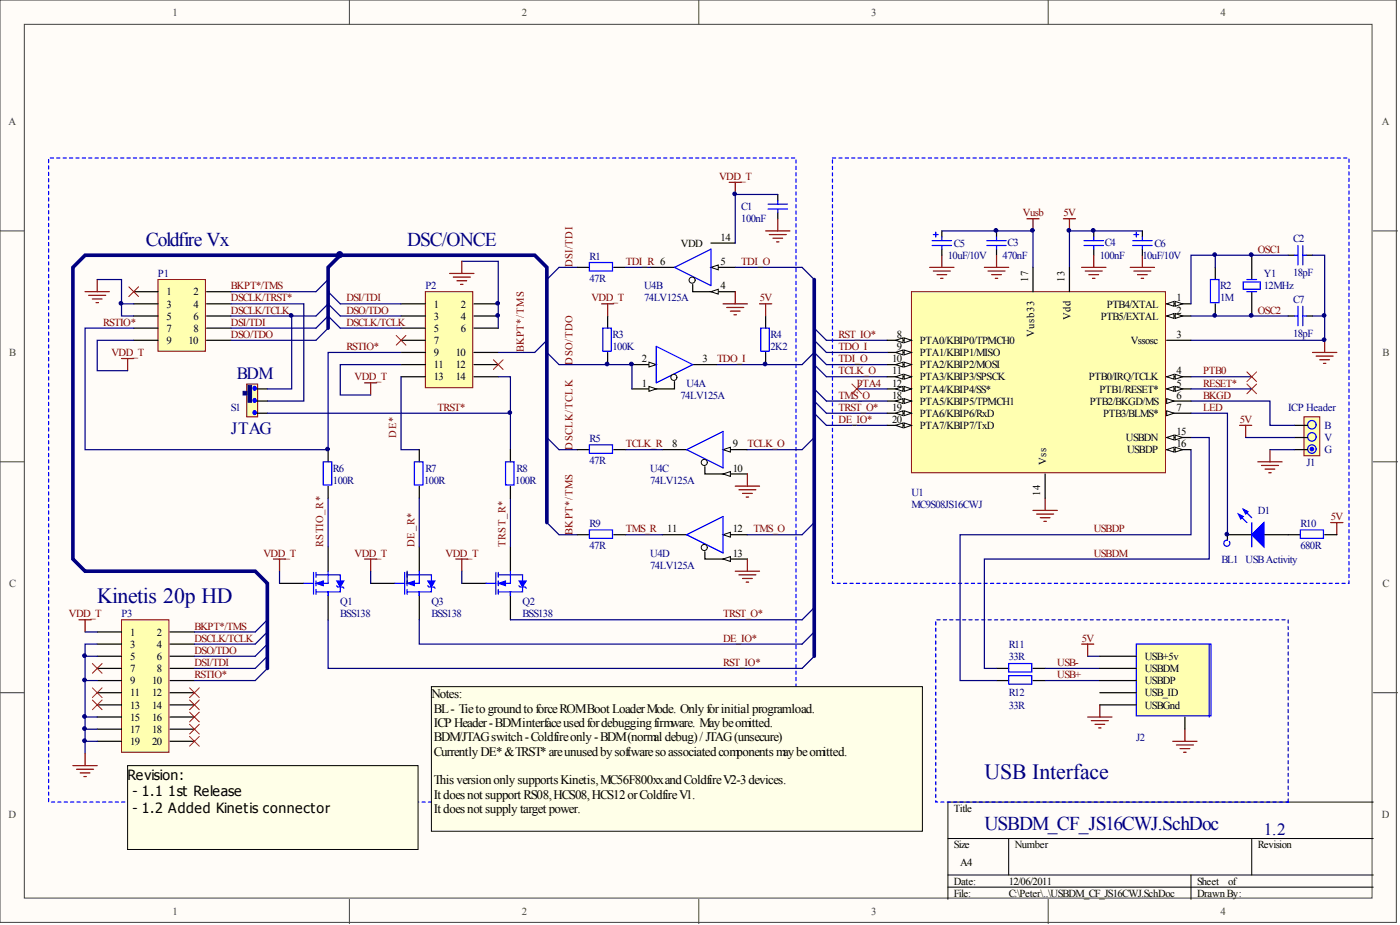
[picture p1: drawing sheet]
<svg xmlns="http://www.w3.org/2000/svg" width="292mm" height="193mm" viewBox="0 0 292 193" stroke-linecap="round" stroke-linejoin="round" font-family="sans-serif">
<defs><g id="words">
<g font-size="4.5" fill="#000080">
<text x="20.3" y="125.8">Kinetis 20p HD</text>
<text x="205.4" y="162.6">USB Interface</text>
</g>
<g font-size="4.1" fill="#000080">
<text x="30.4" y="51.4">Coldfire Vx</text>
<text x="84.9" y="51.4">DSC/ONCE</text>
<text x="205.4" y="173.1">USBDM_CF_JS16CWJ.SchDoc</text>
</g>
<g font-size="3.6" fill="#000080">
<text x="49.4" y="79">BDM</text>
<text x="48.2" y="90.5">JTAG</text>
<text x="263.7" y="174.1">1.2</text>
</g>
<g font-size="2.9">
<text x="26.6" y="162.7">Revision:</text>
<text x="27.6" y="166.2">- 1.1</text>
<text x="35.1" y="166.2">1st Release</text>
<text x="27.6" y="169.7">- 1.2 Added Kinetis connector</text>
</g>
<g font-size="2.7">
<text x="90" y="145.7">Notes:</text>
<text x="90.5" y="148.7">BL- TietogroundtoforceROMBoot LoaderMode. Onlyforinitial programload.</text>
<text x="90.5" y="151.6">ICP Header-BDMinterfaceusedfordebuggingfirmware. Maybeomitted.</text>
<text x="90.5" y="154.6">BDM/JTAGswitch-Coldfireonly-BDM(normal debug)/ JTAG(unsecure)</text>
<text x="90.5" y="157.6">Currently DE*&amp;TRST*areunusedbysoftwaresoassociatedcomponents may</text>
<text x="166.1" y="157.6">beomitted.</text>
<text x="90.5" y="163.6">This versiononlysupportsKinetis,MC56F800xxandColdfireV2-3devices.</text>
<text x="90.5" y="166.6">It doesnot support RS08,HCS08,HCS12orColdfireV1.</text>
<text x="90.5" y="169.6">It doesnot supplytarget power.</text>
</g>
<g font-size="2.2" fill="#404040">
<text x="36" y="3.3">1</text>
<text x="108.9" y="3.3">2</text>
<text x="181.8" y="3.3">3</text>
<text x="254.7" y="3.3">4</text>
<text x="1.8" y="26.1">A</text>
<text x="288.3" y="26.1">A</text>
<text x="1.9" y="74.2">B</text>
<text x="288.4" y="74.2">B</text>
<text x="1.9" y="122.4">C</text>
<text x="288.4" y="122.4">C</text>
<text x="1.8" y="170.6">D</text>
<text x="288.3" y="170.6">D</text>
<text x="36" y="190.9">1</text>
<text x="108.9" y="190.9">2</text>
<text x="181.8" y="190.9">3</text>
<text x="254.7" y="190.9">4</text>
</g>
<g font-size="2.2" fill="#800000">
<text x="150" y="37.5">VDD_T</text>
<text x="213.4" y="45.1">Vusb</text>
<text x="221.9" y="45.1">5V</text>
<text x="262.4" y="52.7">OSC1</text>
<text x="119.4" y="55.8" transform="rotate(-90 119.4 55.8)">DSI/TDI</text>
<text x="130.6" y="55.3">TDI_R 6</text>
<text x="154.7" y="55.3">TDI_O</text>
<text x="48.2" y="60.4">BKPT*/TMS</text>
<text x="48.2" y="65.4">DSCLK/TCLK</text>
<text x="48.2" y="62.9">DSCLK/TRST*</text>
<text x="72.3" y="62.9">DSI/TDI</text>
<text x="72.3" y="65.4">DSO/TDO</text>
<text x="123.4" y="62.9">VDD_T</text>
<text x="158.5" y="62.9">5V</text>
<text x="262.4" y="65.4">OSC2</text>
<text x="21.6" y="68">RSTIO*</text>
<text x="48.2" y="70.5">DSO/TDO</text>
<text x="48.2" y="68">DSI/TDI</text>
<text x="72.3" y="68">DSCLK/TCLK</text>
<text x="175" y="70.5">RST_IO*</text>
<text x="23.3" y="74.3">VDD_T</text>
<text x="72.3" y="73">RSTIO*</text>
<text x="109.3" y="73.5" transform="rotate(-90 109.3 73.5)">BKPT*/TMS</text>
<text x="119.4" y="76.1" transform="rotate(-90 119.4 76.1)">DSO/TDO</text>
<text x="149.6" y="75.6">TDO_I</text>
<text x="175" y="75.6">TDI_O</text>
<text x="175" y="73">TDO_I</text>
<text x="74" y="79.4">VDD_T</text>
<text x="175" y="78.1">TCLK_O</text>
<text x="175" y="83.2">TMS_O</text>
<text x="178.8" y="80.6">PTA4</text>
<text x="251" y="83.2">BKGD</text>
<text x="251" y="80.6">RESET*</text>
<text x="251" y="78.1">PTB0</text>
<text x="91.3" y="85.7">TRST*</text>
<text x="175" y="85.7">TRST_O*</text>
<text x="175" y="88.2">DE_IO*</text>
<text x="251" y="85.7">LED</text>
<text x="258.7" y="88.2">5V</text>
<text x="82.6" y="91.3" transform="rotate(-90 82.6 91.3)">DE*</text>
<text x="119.4" y="93.8" transform="rotate(-90 119.4 93.8)">DSCLK/TCLK</text>
<text x="130.6" y="93.3">TCLK_R</text>
<text x="155.9" y="93.3">TCLK_O</text>
<text x="119.4" y="111.6" transform="rotate(-90 119.4 111.6)">BKPT*/TMS</text>
<text x="130.6" y="111.1">TMS_R</text>
<text x="157.2" y="111.1">TMS_O</text>
<text x="228.2" y="111.1">USBDP</text>
<text x="277.7" y="108.5">5V</text>
<text x="54.9" y="116.1">VDD_T</text>
<text x="67.4" y="114.1" transform="rotate(-90 67.4 114.1)">RSTIO_R*</text>
<text x="74" y="116.1">VDD_T</text>
<text x="86.5" y="114.1" transform="rotate(-90 86.5 114.1)">DE_R*</text>
<text x="93" y="116.1">VDD_T</text>
<text x="105.5" y="114.1" transform="rotate(-90 105.5 114.1)">TRST_R*</text>
<text x="228.2" y="116.1">USBDM</text>
<text x="14.4" y="128.8">VDD_T</text>
<text x="40.6" y="131.3">BKPT*/TMS</text>
<text x="150.9" y="128.8">TRST_O*</text>
<text x="40.6" y="136.4">DSO/TDO</text>
<text x="40.6" y="133.9">DSCLK/TCLK</text>
<text x="150.9" y="133.9">DE_IO*</text>
<text x="225.7" y="133.9">5V</text>
<text x="40.6" y="138.9">DSI/TDI</text>
<text x="40.6" y="141.5">RSTIO*</text>
<text x="150.9" y="138.9">RST_IO*</text>
<text x="220.6" y="141.5">USB+</text>
<text x="220.6" y="138.9">USB-</text>
</g>
<g font-size="2.2" fill="#000080">
<text x="154.7" y="46.4">100nF</text>
<text x="154.7" y="43.9">C1</text>
<text x="199" y="51.5">C5</text>
<text x="210.2" y="51.2">C3</text>
<text x="230.5" y="51.2">C4</text>
<text x="240.9" y="51.5">C6</text>
<text x="269.8" y="50.5">C2</text>
<text x="33" y="57.8">P1</text>
<text x="123" y="58.8">47R</text>
<text x="123" y="54.3">R1</text>
<text x="197.8" y="54">10uF/10V</text>
<text x="209.2" y="54">470nF</text>
<text x="229.5" y="54">100nF</text>
<text x="238.3" y="54">10uF/10V</text>
<text x="263.7" y="57.8">Y1</text>
<text x="269.8" y="57.6">18pF</text>
<text x="88.7" y="60.4">P2</text>
<text x="134.4" y="60.4">U4B</text>
<text x="134.4" y="62.9">74LV125A</text>
<text x="254.6" y="62.9">1M</text>
<text x="254.6" y="60.4">R2</text>
<text x="263.7" y="60.4">12MHz</text>
<text x="269.8" y="63.1">C7</text>
<text x="127.8" y="70.5">R3</text>
<text x="160.8" y="70.5">R4</text>
<text x="269.8" y="70.2">18pF</text>
<text x="127.8" y="73">100K</text>
<text x="160.8" y="73">2K2</text>
<text x="142" y="83.2">74LV125A</text>
<text x="143.3" y="80.6">U4A</text>
<text x="48.2" y="85.7">S1</text>
<text x="268.8" y="85.7">ICP Header</text>
<text x="276.4" y="89.5">B</text>
<text x="123" y="92.3">R5</text>
<text x="276.4" y="92">V</text>
<text x="276.4" y="94.6">G</text>
<text x="69.5" y="100.9">100R</text>
<text x="69.5" y="98.4">R6</text>
<text x="88.5" y="100.9">100R</text>
<text x="88.7" y="98.4">R7</text>
<text x="107.5" y="100.9">100R</text>
<text x="107.8" y="98.4">R8</text>
<text x="123" y="96.9">47R</text>
<text x="135.7" y="98.4">U4C</text>
<text x="135.7" y="100.9">74LV125A</text>
<text x="272.6" y="97.1">J1</text>
<text x="190.2" y="103.5">U1</text>
<text x="190.2" y="106">MC9S08JS16CWJ</text>
<text x="262.4" y="107.3">D1</text>
<text x="123" y="110">R9</text>
<text x="271.3" y="110">R10</text>
<text x="123" y="114.6">47R</text>
<text x="135.7" y="116.1">U4D</text>
<text x="135.7" y="118.7">74LV125A</text>
<text x="254.8" y="117.4">BL1 USBActivity</text>
<text x="271.3" y="114.6">680R</text>
<text x="25.4" y="128.8">P3</text>
<text x="71" y="126.3">Q1</text>
<text x="71" y="128.8">BSS138</text>
<text x="90" y="126.3">Q3</text>
<text x="90" y="128.8">BSS138</text>
<text x="109" y="126.3">Q2</text>
<text x="109" y="128.8">BSS138</text>
<text x="210.5" y="137.7">33R</text>
<text x="210.5" y="135.1">R11</text>
<text x="210.5" y="147.8">33R</text>
<text x="210.5" y="145.3">R12</text>
<text x="237.1" y="154.7">J2</text>
</g>
<g font-size="2.2">
<text x="142.1" y="51.5">VDD</text>
<text x="150.4" y="50.2">14</text>
<text x="150.4" y="55.3">5</text>
<text x="214.5" y="58.8" transform="rotate(-90 214.5 58.8)">17</text>
<text x="222.1" y="58.8" transform="rotate(-90 222.1 58.8)">13</text>
<text x="34.7" y="61.6">1</text>
<text x="34.7" y="64.2">3</text>
<text x="40.3" y="61.6">2</text>
<text x="40.3" y="64.2">4</text>
<text x="90.5" y="64.2">1</text>
<text x="96.1" y="64.2">2</text>
<text x="150.4" y="60.4">4</text>
<text x="230.9" y="64.2">PTB4/XTAL</text>
<text x="245.4" y="62.9">1</text>
<text x="245.4" y="65.4">2</text>
<text x="34.7" y="66.7">5</text>
<text x="34.7" y="69.2">7</text>
<text x="34.7" y="71.8">9</text>
<text x="39.3" y="71.8">10</text>
<text x="40.3" y="66.7">6</text>
<text x="40.3" y="69.2">8</text>
<text x="90.5" y="66.7">3</text>
<text x="90.5" y="69.2">5</text>
<text x="90.5" y="71.8">7</text>
<text x="96.1" y="66.7">4</text>
<text x="96.1" y="69.2">6</text>
<text x="187.2" y="70.5">8</text>
<text x="191.9" y="71.8">PTA0/KBIP0/TPMCH0</text>
<text x="215.8" y="70.4" transform="rotate(-90 215.8 70.4)">Vusb33</text>
<text x="223.4" y="66.9" transform="rotate(-90 223.4 66.9)">Vdd</text>
<text x="229.6" y="66.7">PTB5/EXTAL</text>
<text x="235.9" y="71.8">Vssosc</text>
<text x="245.4" y="70.5">3</text>
<text x="90.5" y="74.3">9</text>
<text x="90.5" y="76.8">11</text>
<text x="95.1" y="74.3">10</text>
<text x="95.1" y="76.8">12</text>
<text x="133.9" y="75.6">2</text>
<text x="146.6" y="75.6">3</text>
<text x="186.1" y="75.6">10</text>
<text x="187.2" y="73">9</text>
<text x="191.9" y="74.3">PTA1/KBIP1/MISO</text>
<text x="191.9" y="76.8">PTA2/KBIP2/MOSI</text>
<text x="90.5" y="79.4">13</text>
<text x="95.1" y="79.4">14</text>
<text x="133.9" y="80.6">1</text>
<text x="186.1" y="78.1">11</text>
<text x="186.1" y="80.6">12</text>
<text x="186.1" y="83.2">18</text>
<text x="191.9" y="79.4">PTA3/KBIP3/SPSCK</text>
<text x="191.9" y="81.9">PTA4/KBIP4/SS*</text>
<text x="227.2" y="79.4">PTB0/IRQ/TCLK</text>
<text x="229.4" y="81.9">PTB1/RESET*</text>
<text x="245.4" y="78.1">4</text>
<text x="245.4" y="80.6">5</text>
<text x="245.4" y="83.2">6</text>
<text x="186.1" y="85.7">19</text>
<text x="186.1" y="88.2">20</text>
<text x="191.9" y="84.4">PTA5/KBIP5/TPMCH1</text>
<text x="191.9" y="87">PTA6/KBIP6/RxD</text>
<text x="191.9" y="89.5">PTA7/KBIP7/TxD</text>
<text x="227.4" y="84.4">PTB2/BKGD/MS</text>
<text x="230.2" y="87">PTB3/BLMS*</text>
<text x="245.4" y="85.7">7</text>
<text x="140.2" y="93.3">8</text>
<text x="152.9" y="93.3">9</text>
<text x="234.9" y="92">USBDN</text>
<text x="235.2" y="94.6">USBDP</text>
<text x="245.4" y="90.8">15</text>
<text x="245.4" y="93.3">16</text>
<text x="152.9" y="98.4">10</text>
<text x="218.3" y="97.1" transform="rotate(-90 218.3 97.1)">Vss</text>
<text x="217" y="103.4" transform="rotate(-90 217 103.4)">14</text>
<text x="139.2" y="111.1">11</text>
<text x="152.9" y="111.1">12</text>
<text x="152.9" y="116.1">13</text>
<text x="27.1" y="132.6">1</text>
<text x="27.1" y="135.1">3</text>
<text x="27.1" y="137.7">5</text>
<text x="32.7" y="132.6">2</text>
<text x="32.7" y="135.1">4</text>
<text x="32.7" y="137.7">6</text>
<text x="238.9" y="137.7">USB+5v</text>
<text x="27.1" y="140.2">7</text>
<text x="27.1" y="142.7">9</text>
<text x="31.7" y="142.7">10</text>
<text x="32.7" y="140.2">8</text>
<text x="238.9" y="142.7">USBDP</text>
<text x="238.9" y="140.2">USBDM</text>
<text x="27.1" y="145.3">11</text>
<text x="27.1" y="147.8">13</text>
<text x="31.7" y="145.3">12</text>
<text x="31.7" y="147.8">14</text>
<text x="238.9" y="147.8">USBGnd</text>
<text x="238.9" y="145.3">USB_ID</text>
<text x="27.1" y="150.4">15</text>
<text x="27.1" y="152.9">17</text>
<text x="27.1" y="155.4">19</text>
<text x="31.7" y="150.4">16</text>
<text x="31.7" y="152.9">18</text>
<text x="31.7" y="155.4">20</text>
<text x="199" y="169.3">Title</text>
<text x="199" y="176.9">Size</text>
<text x="211.7" y="176.9">Number</text>
<text x="262.4" y="176.9">Revision</text>
<text x="199" y="184.5">Date:</text>
<text x="200.3" y="180.7">A4</text>
<text x="210.5" y="184.5">12/06/2011</text>
<text x="249.8" y="184.5">Sheet</text>
<text x="256.2" y="184.5">of</text>
<text x="199" y="187.1">File:</text>
<text x="210.5" y="187.1">C:\Peter\..\USBDM_CF_JS16CWJ.SchDoc</text>
<text x="249.8" y="187.1">Drawn By:</text>
</g>
</g></defs>
<g fill="#fffcf8" stroke="#404040" stroke-width=".21">
<path d="M0 0h291.3v192.4h-291.3z"/>
<path d="M5.1 5.1h281.2v182.3h-281.2z"/>
</g>
<path d="M72.9 0v5.1M145.8 0v5.1M218.7 0v5.1M0 48.2h5.1M286.5 48.2h5.1M0 96.3h5.1M286.5 96.3h5.1M0 144.5h5.1M286.5 144.5h5.1M72.9 187.6v5.1M145.8 187.6v5.1M218.7 187.6v5.1" fill="none" stroke="#404040" stroke-width=".21"/>
<path d="M197.8 174.9h88.7M210.5 174.9v7.6M261.2 174.9v7.6M286.5 167.3h-88.7v20.3M197.8 182.5h88.7M197.8 185.1h88.7M248.5 182.5v5.1" fill="none" stroke="#000" stroke-width=".21"/>
<g fill="none" stroke="#000" stroke-width=".25">
<path d="M196.5 48.2v1.2M196.5 52v1.2M207.9 48.2v1.2M207.9 52v1.2M228.2 48.2v1.2M228.2 52v1.2M238.3 48.2v1.2M238.3 52v1.2M253.6 55.8v2.5M268.8 53.2h1.2M272.6 53.2h1.2M253.6 63.4v2.5"/>
<path d="M268.8 65.9h1.2M272.6 65.9h1.2M268.8 111.6h2.5M276.4 111.6h2.5M207.9 139.4h2.6M215.5 139.4h2.6M207.9 142h2.6M215.5 142h2.6"/>
</g>
<g fill="none" stroke="#00f" stroke-width=".25">
<path d="M194.5 50.2h4M194.5 51.2h4M194.7 48.9h1M195.2 48.4v1M196.5 49.4v.8M196.5 51.2v.8M205.9 50.2h4M205.9 51.2h4M207.9 49.4v.8M207.9 51.2v.8M226.2 50.2h4M226.2 51.2h4"/>
<path d="M228.2 49.4v.8M228.2 51.2v.8M236.3 50.2h4.1M236.3 51.2h4.1M236.6 48.9h1M237.1 48.4v1M238.3 49.4v.8M238.3 51.2v.8M252.5 58.3h1.8v4.8h-1.8zM270 53.2h.8M270.8 51.2v4.1M271.8 51.2v4.1"/>
<path d="M271.8 53.2h.8M270 65.9h.8M270.8 63.9v4M271.8 63.9v4M271.8 65.9h.8M271.3 110.5h4.8v1.8h-4.8zM210.5 138.4h4.8v1.8h-4.8zM210.5 141h4.8v1.7h-4.8z"/>
</g>
<g fill="none" stroke="#800000" stroke-width=".25">
<path d="M194 55.8h5M194.7 56.5h3.6M195.5 57.3h2M196.3 58.1h.5M196.5 53.2v2.6M205.4 55.8h5.1M206.1 56.5h3.6M206.9 57.3h2M207.7 58.1h.5M207.9 53.2v2.6M214.3 45.6h2.5M215.5 45.6v2.6"/>
<path d="M221.9 45.6h2.5M223.1 45.6v2.6M225.7 55.8h5M226.4 56.5h3.6M227.2 57.3h2M228 58.1h.5M228.2 53.2v2.6M235.8 55.8h5.1M236.6 56.5h3.5M237.3 57.3h2.1M238.1 58.1h.5M238.3 53.2v2.6"/>
<path d="M273.8 73.5h5.1M274.6 74.3h3.6M275.4 75h2M276.1 75.8h.5M276.4 71v2.5M262.4 96.3h5.1M263.2 97.1h3.5M264 97.9h2M264.7 98.6h.5M265 93.8v2.5M215.5 106.5h5.1M216.3 107.2h3.5"/>
<path d="M217 108h2.1M217.8 108.8h.5M218.1 103.9v2.6M277.6 109h2.6M278.9 109v2.6M225.7 134.4h2.5M226.9 134.4v2.5M226.9 149.6h5.1M227.7 150.3h3.5M228.5 151.1h2M229.2 151.9h.5M229.5 147v2.6"/>
</g>
<path d="M253.6 53.2v2.6M172.4 78.6h12.7M172.4 71h12.7M172.4 88.7h12.7M218.1 139.4h11.4M226.9 136.9h2.6" fill="none" stroke="#000080" stroke-width=".25"/>
<path d="M173.7 33h107.8v88.7h-107.8v-88.7M166.1 167.3v-134.3h-156v134.3h156M268.8 167.3v-38h-73.6v38h73.6" fill="none" stroke="#00f" stroke-width=".25" stroke-dasharray=".7 .7"/>
<path d="M26.6 159.7h60.6v17.5h-60.6z" fill="#ffffe8" stroke="#000" stroke-width=".21"/>
<path d="M196.5 48.2h19v7.6M238.3 48.2h-15.2v7.6M273.8 53.2h2.6v17.8h-27.9M169.9 73.5l2.5 2.6h12.7M169.9 76.1l2.5 2.5M273.8 65.9h2.6M169.9 86.2l2.5 2.5M172.4 86.2h12.7M248.5 86.2h7.6v25.4M248.5 93.8v17.8h-48.2v30.4h7.6M248.5 91.3h3.8v25.3h-46.9v22.8h2.5M218.1 142h11.4" fill="none" stroke="#000080" stroke-width=".25"/>
<path d="M244.7 154.7h5.1M245.4 155.4h3.6M246.2 156.2h2M247 156.9h.5M247.2 152.1v2.6" fill="none" stroke="#800000" stroke-width=".25"/>
<path d="M261.2 53.2v5.1M261.2 60.9v5M256.1 111.6v1.1" fill="none" stroke="#000" stroke-width=".25"/>
<path d="M259.4 58.8h3.5v1.5h-3.5zM260.2 58.3h2M260.2 60.9h2M256.1 112.7a.63 .63 0 0 0-.8 .7 .63 .63 0 0 0 .9 .5 .63 .63 0 0 0 .3-1" fill="none" stroke="#00f" stroke-width=".25"/>
<path d="M90 143.2h102.5v30.2h-102.5z" fill="#ffffe8" stroke="#000" stroke-width=".21"/>
<path d="M258.6 88.7h2.6M259.9 88.7v2.6" fill="none" stroke="#800000" stroke-width=".25"/>
<path d="M272.1 87h3.3v8.1h-3.3z" fill="#ffffb0" stroke="#800000" stroke-width=".21"/>
<g fill="none" stroke="#00f" stroke-width=".25">
<circle cx="273.7" cy="88.6" r=".89"/>
<circle cx="273.7" cy="91.1" r=".89"/>
<circle cx="273.7" cy="93.7" r=".89"/>
</g>
<path d="M270 91.3h2.8M270 93.8h2.8M270 88.7h2.8" fill="none" stroke="#000" stroke-width=".25"/>
<circle cx="273.7" cy="93.7" r=".38" fill="#00f" stroke="#00f" stroke-width=".21"/>
<path d="M248.5 83.7h16.5v5h5M259.9 91.3h10.1M265 93.8h5" fill="none" stroke="#000080" stroke-width=".25"/>
<path d="M190.2 60.9h53v37.7h-53z" fill="#ffffb0" stroke="#800000" stroke-width=".21"/>
<path d="M243.4 63.4h5.1" fill="none" stroke="#000" stroke-width=".25"/>
<g fill="#fffcf8" stroke="#000" stroke-width=".21">
<path d="M243.4 63.4l1.5-.5v1z"/>
<path d="M245.2 62.9l1.5 .5-1.5 .5z"/>
</g>
<path d="M243.4 65.9h5.1" fill="none" stroke="#000" stroke-width=".25"/>
<g fill="#fffcf8" stroke="#000" stroke-width=".21">
<path d="M243.4 65.9l1.5-.5v1z"/>
<path d="M245.2 65.4l1.5 .5-1.5 .5z"/>
</g>
<path d="M243.4 71h5.1M243.4 78.6h5.1" fill="none" stroke="#000" stroke-width=".25"/>
<g fill="#fffcf8" stroke="#000" stroke-width=".21">
<path d="M243.4 78.6l1.5-.5v1z"/>
<path d="M245.2 78.1l1.5 .5-1.5 .5z"/>
</g>
<path d="M243.4 81.1h5.1" fill="none" stroke="#000" stroke-width=".25"/>
<g fill="#fffcf8" stroke="#000" stroke-width=".21">
<path d="M243.4 81.1l1.5-.5v1z"/>
<path d="M245.2 80.6l1.5 .5-1.5 .5z"/>
</g>
<path d="M243.4 83.7h5.1" fill="none" stroke="#000" stroke-width=".25"/>
<path d="M243.4 83.2l1.5 .5-1.5 .5z" fill="#fffcf8" stroke="#000" stroke-width=".21"/>
<path d="M243.4 86.2h5.1" fill="none" stroke="#000" stroke-width=".25"/>
<path d="M243.4 85.7l1.5 .5-1.5 .5z" fill="#fffcf8" stroke="#000" stroke-width=".21"/>
<path d="M185.1 71h5.1" fill="none" stroke="#000" stroke-width=".25"/>
<g fill="#fffcf8" stroke="#000" stroke-width=".21">
<path d="M188.6 70.5l1.6 .5-1.6 .5z"/>
<path d="M186.9 71l1.5-.5v1z"/>
</g>
<path d="M185.1 73.5h5.1" fill="none" stroke="#000" stroke-width=".25"/>
<g fill="#fffcf8" stroke="#000" stroke-width=".21">
<path d="M188.6 73l1.6 .5-1.6 .5z"/>
<path d="M186.9 73.5l1.5-.5v1z"/>
</g>
<path d="M185.1 76.1h5.1" fill="none" stroke="#000" stroke-width=".25"/>
<g fill="#fffcf8" stroke="#000" stroke-width=".21">
<path d="M188.6 75.6l1.6 .5-1.6 .5z"/>
<path d="M186.9 76.1l1.5-.5v1z"/>
</g>
<path d="M185.1 78.6h5.1" fill="none" stroke="#000" stroke-width=".25"/>
<g fill="#fffcf8" stroke="#000" stroke-width=".21">
<path d="M188.6 78.1l1.6 .5-1.6 .5z"/>
<path d="M186.9 78.6l1.5-.5v1z"/>
</g>
<path d="M185.1 81.1h5.1" fill="none" stroke="#000" stroke-width=".25"/>
<g fill="#fffcf8" stroke="#000" stroke-width=".21">
<path d="M188.6 80.6l1.6 .5-1.6 .5z"/>
<path d="M186.9 81.1l1.5-.5v1z"/>
</g>
<path d="M223.1 55.8v5.1M218.1 98.9v5M243.4 91.3h5.1" fill="none" stroke="#000" stroke-width=".25"/>
<g fill="#fffcf8" stroke="#000" stroke-width=".21">
<path d="M243.4 91.3l1.5-.5v1z"/>
<path d="M245.2 90.8l1.5 .5-1.5 .5z"/>
</g>
<path d="M243.4 93.8h5.1" fill="none" stroke="#000" stroke-width=".25"/>
<g fill="#fffcf8" stroke="#000" stroke-width=".21">
<path d="M243.4 93.8l1.5-.5v1z"/>
<path d="M245.2 93.3l1.5 .5-1.5 .5z"/>
</g>
<path d="M215.5 55.8v5.1M185.1 83.7h5.1" fill="none" stroke="#000" stroke-width=".25"/>
<g fill="#fffcf8" stroke="#000" stroke-width=".21">
<path d="M188.6 83.2l1.6 .5-1.6 .5z"/>
<path d="M186.9 83.7l1.5-.5v1z"/>
</g>
<path d="M185.1 86.2h5.1" fill="none" stroke="#000" stroke-width=".25"/>
<g fill="#fffcf8" stroke="#000" stroke-width=".21">
<path d="M188.6 85.7l1.6 .5-1.6 .5z"/>
<path d="M186.9 86.2l1.5-.5v1z"/>
</g>
<path d="M185.1 88.7h5.1" fill="none" stroke="#000" stroke-width=".25"/>
<g fill="#fffcf8" stroke="#000" stroke-width=".21">
<path d="M188.6 88.2l1.6 .5-1.6 .5z"/>
<path d="M186.9 88.7l1.5-.5v1z"/>
</g>
<path d="M126.8 65.9v2.6M126.8 73.5v2.6M256.1 111.6h5.1M263.7 111.6h5.1" fill="none" stroke="#000" stroke-width=".25"/>
<g fill="#00f" stroke="#00f" stroke-width=".25">
<path d="M261.2 111.6l2.5-2.6v5.1z"/>
<path d="M258.4 107.2l1 .6-.5 .5z"/>
<path d="M259.4 106.2l1 .5-.5 .5z"/>
</g>
<path d="M125.8 68.5h1.7v4.8h-1.7zM258.4 107.2l1.8 1.8M259.4 106.2l1.8 1.8M261.2 109v5.1" fill="none" stroke="#00f" stroke-width=".25"/>
<path d="M88.7 60.9h9.9v20h-9.9z" fill="#ffffb0" stroke="#800000" stroke-width=".21"/>
<g fill="none" stroke="#000" stroke-width=".25">
<path d="M83.7 63.4h5M83.7 65.9h5M83.7 68.5h5M83.7 71h5M83.7 73.5h5M83.7 76.1h5M83.7 78.6h5M98.9 63.4h5.1M98.9 65.9h5.1M98.9 68.5h5.1M98.9 73.5h5.1M98.9 76.1h5.1"/>
<path d="M98.9 78.6h5.1M131.9 76.1h5"/>
</g>
<path d="M68.5 60.9l2.5 2.5h12.7M68.5 63.4l2.5 2.5h12.7M68.5 65.9l2.5 2.6h12.7M83.7 78.6v15.2h3.8M114.1 71l-2.5 2.5h-7.6" fill="none" stroke="#000080" stroke-width=".25"/>
<path d="M135.4 75.6l1.5 .5-1.5 .5z" fill="#fffcf8" stroke="#000" stroke-width=".21"/>
<path d="M131.9 81.1h5" fill="none" stroke="#000" stroke-width=".25"/>
<path d="M135.4 80.6l1.5 .5-1.5 .5z" fill="#fffcf8" stroke="#000" stroke-width=".21"/>
<path d="M140.7 79.6v1.5h-3.8M144.5 76.1h5.1" fill="none" stroke="#000" stroke-width=".25"/>
<path d="M136.9 72.3l7.6 3.8-7.6 3.8z" fill="none" stroke="#00f" stroke-width=".25"/>
<circle cx="140.6" cy="78.7" r=".63" fill="#fffcf8" stroke="#000" stroke-width=".21"/>
<path d="M148.3 50.7h5.1M148.3 55.8h5.1" fill="none" stroke="#000" stroke-width=".25"/>
<path d="M148.3 55.8l1.6-.5v1z" fill="#fffcf8" stroke="#000" stroke-width=".21"/>
<path d="M148.3 60.9h5.1" fill="none" stroke="#000" stroke-width=".25"/>
<path d="M148.3 60.9l1.6-.6v1.1z" fill="#fffcf8" stroke="#000" stroke-width=".21"/>
<path d="M135.7 55.8h5M144.5 59.3v1.6h3.8" fill="none" stroke="#000" stroke-width=".25"/>
<path d="M140.7 55.8l7.6-3.8v7.6z" fill="none" stroke="#00f" stroke-width=".25"/>
<circle cx="144.4" cy="58.4" r=".63" fill="#fffcf8" stroke="#000" stroke-width=".21"/>
<path d="M150.9 93.8h5" fill="none" stroke="#000" stroke-width=".25"/>
<path d="M150.9 93.8l1.5-.5v1z" fill="#fffcf8" stroke="#000" stroke-width=".21"/>
<path d="M150.9 98.9h5" fill="none" stroke="#000" stroke-width=".25"/>
<path d="M150.9 98.9l1.5-.5v1z" fill="#fffcf8" stroke="#000" stroke-width=".21"/>
<path d="M138.2 93.8h5.1M147.1 97.4v1.5h3.8" fill="none" stroke="#000" stroke-width=".25"/>
<path d="M143.3 93.8l7.6-3.8v7.6z" fill="none" stroke="#00f" stroke-width=".25"/>
<circle cx="146.9" cy="96.5" r=".63" fill="#fffcf8" stroke="#000" stroke-width=".21"/>
<path d="M150.9 111.6h5" fill="none" stroke="#000" stroke-width=".25"/>
<path d="M150.9 111.6l1.5-.6v1.1z" fill="#fffcf8" stroke="#000" stroke-width=".21"/>
<path d="M150.9 116.6h5" fill="none" stroke="#000" stroke-width=".25"/>
<path d="M150.9 116.6l1.5-.5v1z" fill="#fffcf8" stroke="#000" stroke-width=".21"/>
<path d="M138.2 111.6h5.1M147.1 115.1v1.5h3.8" fill="none" stroke="#000" stroke-width=".25"/>
<path d="M143.3 111.6l7.6-3.8v7.6z" fill="none" stroke="#00f" stroke-width=".25"/>
<circle cx="146.9" cy="114.2" r=".63" fill="#fffcf8" stroke="#000" stroke-width=".21"/>
<g fill="none" stroke="#800000" stroke-width=".25">
<path d="M152.1 38h2.6M153.4 38v2.6M20.3 58.3v2.6M93.8 57h5.1M94.6 57.8h3.5M95.3 58.6h2.1M96.1 59.3h.5M96.4 54.5v2.5M159.7 48.2h5.1M160.5 48.9h3.6M161.3 49.7h2M162 50.5h.5"/>
<path d="M162.3 45.6v2.6M17.7 60.9h5.1M18.5 61.6h3.6M19.3 62.4h2M20 63.1h.5M125.5 63.4h2.5M126.8 63.4v2.5M150.9 63.4h5M151.6 64.1h3.6M152.4 64.9h2M153.2 65.7h.5M153.4 60.9v2.5"/>
<path d="M158.5 63.4h2.5M159.7 63.4v2.5M155.9 98.9v2.5M95.1 116.6h2.5M96.4 116.6v2.6M153.4 101.4h5.1M153.4 119.2h5.1M154.2 102.2h3.5M154.2 119.9h3.5M154.9 102.9h2.1M155.7 103.7h.5M155.9 116.6v2.6"/>
<path d="M154.9 120.7h2.1M155.7 121.4h.5"/>
</g>
<g fill="none" stroke="#000080" stroke-width=".25">
<path d="M96.4 54.5h7.6v14M120.4 55.8h-3.8l-2.5 2.5M130.6 55.8h5.1M153.4 55.8h13.9l2.6 2.5M268.8 53.2h-20.3v10.2M114.1 73.5l2.5 2.6h15.3v5M169.9 73.5l-2.6 2.6h-17.7M169.9 71l2.5 2.5h12.7M248.5 65.9h20.3M114.1 91.3l2.5 2.5h3.8M130.6 93.8h7.6M169.9 91.3l-2.6 2.5h-11.4"/>
<path d="M178.8 81.1h6.3M114.1 109l2.5 2.6h3.8M130.6 111.6h7.6M169.9 109l-2.6 2.6h-11.4M68.5 129.3v10.1h98.8l2.6-2.5M169.9 126.8l-2.6 2.5h-60.8"/>
</g>
<g fill="none" stroke="#000" stroke-width=".25">
<path d="M120.4 55.8h2.6M128 55.8h2.6M162.3 40.6v1.2M162.3 44.4v1.2M159.7 65.9v2.6M159.7 73.5v2.6M120.4 93.8h2.6M128 93.8h2.6M68.5 114.1v5.1M106.5 114.1v5.1M120.4 111.6h2.6M128 111.6h2.6"/>
<path d="M58.3 121.7h5.1M68.5 124.2v5.1M96.4 121.7h5M106.5 124.2v5.1"/>
</g>
<g fill="none" stroke="#00f" stroke-width=".25">
<path d="M123 54.8h4.8v1.7h-4.8zM160.2 42.6h4.1M160.2 43.6h4.1M162.3 41.8v.8M162.3 43.6v.8M158.7 68.5h1.8v4.8h-1.8zM123 92.8h4.8v1.8h-4.8zM65.4 119.4v4.6M65.9 119.9h5.1v3.6h-2.5M65.9 119.4v1M68.5 119.2v2.5h-2.6M103.5 119.4v4.6"/>
<path d="M104 119.9h5v3.6h-2.5M104 119.4v1M106.5 119.2v2.5h-2.5M123 110.5h4.8v1.8h-4.8zM63.4 121.7h2M65.9 123.5h2.6M65.9 121.2v1M65.9 123v1M68.5 123.5v.7M70.2 122.2l.3 .3h1l.3 .2M101.4 121.7h2.1M104 123.5h2.5"/>
<path d="M104 121.2v1M104 123v1M106.5 123.5v.7M108.3 122.2l.2 .3h1l.3 .2"/>
</g>
<path d="M169.9 58.3v78.6M68.5 68.5v-12.7l2.5-2.6h40.6l2.5 2.6v53.2" fill="none" stroke="#000080" stroke-width=".76"/>
<g fill="#00f" stroke="#00f" stroke-width=".21">
<path d="M65.9 121.7l1.5-.5v1z"/>
<path d="M70.2 121.2h1.6l-.8 1.3z"/>
<path d="M104 121.7l1.5-.5v1z"/>
<path d="M108.3 121.2h1.5l-.8 1.3z"/>
</g>
<path d="M33 58.3h9.9v15h-9.9z" fill="#ffffb0" stroke="#800000" stroke-width=".21"/>
<g fill="none" stroke="#000" stroke-width=".25">
<path d="M27.9 60.9h5.1M27.9 63.4h5.1M27.9 65.9h5.1M27.9 68.5h5.1M27.9 71h5.1M43.1 60.9h5.1M43.1 63.4h5.1M43.1 65.9h5.1M43.1 68.5h5.1M43.1 71h5.1M68.5 93.8v2.5M87.5 93.8v2.5"/>
<path d="M106.5 93.8v2.5M68.5 101.4v2.5M87.5 101.4v2.5M87.5 114.1v5.1M106.5 101.4v2.5M77.3 121.7h5.1M87.5 124.2v5.1"/>
</g>
<g fill="none" stroke="#000080" stroke-width=".25">
<path d="M20.3 58.3h5.1v5.1M68.5 58.3l-2.6 2.6h-17.7M27.9 63.4h-2.5v2.5h2.5M27.9 68.5h-10.2v25.3h50.8v-20.3h15.2M27.9 71h-7.6v6.3h6.3M48.2 63.4h15.2v20.3h-7.6M68.5 68.5l-2.6 2.5h-17.7M68.5 65.9l-2.6 2.6h-17.7M68.5 63.4l-2.6 2.5M104 78.6h2.5v15.2M169.9 68.5l2.5 2.5M169.9 81.1l2.5 2.6h12.7"/>
<path d="M169.9 83.7l2.5 2.5M248.5 81.1h12.7M68.5 103.9v10.2M87.5 103.9v10.2M106.5 103.9v10.2M87.5 129.3v5.1h79.8l2.6-2.6"/>
</g>
<g fill="none" stroke="#00f" stroke-width=".25">
<path d="M67.4 96.3h1.8v4.9h-1.8zM86.5 96.3h1.7v4.9h-1.7zM105.5 96.3h1.8v4.9h-1.8zM84.4 119.4v4.6M84.9 119.9h5.1v3.6h-2.5M84.9 119.4v1M87.5 119.2v2.5h-2.6M82.4 121.7h2M84.9 123.5h2.6M84.9 121.2v1M84.9 123v1M87.5 123.5v.7"/>
<path d="M89.3 122.2l.2 .3h1l.3 .2"/>
</g>
<g fill="#00f" stroke="#00f" stroke-width=".21">
<path d="M84.9 121.7l1.6-.5v1z"/>
<path d="M89.3 121.2h1.5l-.8 1.3z"/>
</g>
<path d="M25.4 74.8h2.5M26.6 74.8v2.5" fill="none" stroke="#800000" stroke-width=".25"/>
<path d="M177.7 80.1l2.1 2M179.8 80.1l-2.1 2M260.2 80.1l2 2M262.2 80.1l-2 2" fill="none" stroke="#f00" stroke-width=".21"/>
<path d="M237.1 134.4h15.6v14.9h-15.6z" fill="#ffffb0" stroke="#00f" stroke-width=".25"/>
<path d="M229.5 136.9h7.6M229.5 139.4h7.6M229.5 142h7.6M229.5 147h7.6M229.5 144.5h7.6M247.2 149.6v2.5" fill="none" stroke="#000" stroke-width=".25"/>
<path d="M252.3 134.4v15.2" fill="none" stroke="#00f" stroke-width=".25"/>
<path d="M162.3 40.6h-8.9v10.1M83.7 76.1h-12.7v6.3h6.3M248.5 78.6h12.7M58.3 119.2v2.5M84.9 119.2v2.5M96.4 119.2v2.5" fill="none" stroke="#000080" stroke-width=".25"/>
<path d="M26.9 59.8l2 2.1M28.9 59.8l-2 2.1M82.7 70l2 2M84.7 70l-2 2M102.9 75l2.1 2.1M105 75l-2.1 2.1M260.2 77.6l2 2M262.2 77.6l-2 2" fill="none" stroke="#f00" stroke-width=".21"/>
<path d="M76.1 79.9h2.5M77.3 79.9v2.5M57.1 116.6h2.5M58.3 116.6v2.6M76.1 116.6h2.5M77.3 116.6v2.6" fill="none" stroke="#800000" stroke-width=".25"/>
<path d="M51.5 80.1h2.3v6.9h-2.3z" fill="#ffffb0" stroke="#800000" stroke-width=".21"/>
<path d="M53.2 86.2h2.6M53.2 81.1h2.6M53.2 83.7h2.6" fill="none" stroke="#000" stroke-width=".25"/>
<g fill="#000080" stroke="#000080" stroke-width=".21">
<path d="M51.7 80.4h.8v3.5h-.8z"/>
<path d="M50.7 81.6h.8v.8h-.8z"/>
</g>
<g fill="#00f" stroke="#00f" stroke-width=".21">
<circle cx="53.1" cy="86.1" r=".4"/>
<circle cx="53.1" cy="83.5" r=".4"/>
<circle cx="53.1" cy="81" r=".4"/>
</g>
<path d="M48.2 65.9h17.7M60.9 65.9v15.2h-5.1M55.8 86.2h50.7" fill="none" stroke="#000080" stroke-width=".25"/>
<path d="M25.4 129.3h9.8v27.6h-9.8z" fill="#ffffb0" stroke="#800000" stroke-width=".21"/>
<g fill="none" stroke="#000" stroke-width=".25">
<path d="M20.3 131.8h5.1M20.3 134.4h5.1M20.3 136.9h5.1M20.3 139.4h5.1M35.5 131.8h5.1M35.5 134.4h5.1M35.5 136.9h5.1M35.5 139.4h5.1M20.3 142h5.1M20.3 144.5h5.1M20.3 147h5.1M20.3 149.6h5.1"/>
<path d="M20.3 152.1h5.1M20.3 154.7h5.1M35.5 142h5.1M35.5 144.5h5.1M35.5 147h5.1M35.5 149.6h5.1M35.5 152.1h5.1M35.5 154.7h5.1"/>
</g>
<path d="M16.5 129.3h2.5M17.7 129.3v2.5M15.2 159.7h5.1M17.7 157.2v2.5M16 160.5h3.5M16.7 161.2h2.1M17.5 162h.5" fill="none" stroke="#800000" stroke-width=".25"/>
<g fill="none" stroke="#000080" stroke-width=".25">
<path d="M77.3 119.2v2.5M17.7 131.8h2.6M17.7 136.9h2.6M20.3 134.4h-2.6v22.8M55.8 129.3l-2.6 2.5h-12.6M55.8 134.4l-2.6 2.5h-12.6M55.8 139.4l-2.6 2.6h-12.6M55.8 131.8l-2.6 2.6h-12.6M55.8 136.9l-2.6 2.5h-12.6M17.7 142h2.6M17.7 149.6h2.6M17.7 152.1h2.6"/>
<path d="M17.7 154.7h2.6"/>
</g>
<g fill="none" stroke="#f00" stroke-width=".21">
<path d="M19.3 138.4l2 2.1M21.3 138.4l-2 2.1M19.3 146l2 2.1M19.3 143.5l2 2M21.3 146l-2 2.1M21.3 143.5l-2 2M39.6 153.6l2 2.1M39.6 151.1l2 2M39.6 148.6l2 2M39.6 146l2 2.1M39.6 143.5l2 2M41.6 153.6l-2 2.1"/>
<path d="M41.6 151.1l-2 2M41.6 148.6l-2 2M41.6 146l-2 2.1M41.6 143.5l-2 2"/>
</g>
<path d="M71 53.2h-53.3l-2.5 2.6v60.8l2.5 2.6h35.5l2.6 2.5v17.7" fill="none" stroke="#000080" stroke-width=".76"/>
<g fill="#000080" stroke="#000080" stroke-width=".21">
<circle cx="17.6" cy="154.5" r=".38"/>
<circle cx="17.6" cy="152" r=".38"/>
<circle cx="17.6" cy="149.5" r=".38"/>
<circle cx="17.6" cy="141.8" r=".38"/>
<circle cx="17.6" cy="136.8" r=".38"/>
<circle cx="25.2" cy="63.3" r=".38"/>
<circle cx="60.7" cy="65.8" r=".38"/>
<circle cx="68.3" cy="93.7" r=".38"/>
<circle cx="103.8" cy="65.8" r=".38"/>
<circle cx="103.8" cy="63.3" r=".38"/>
<circle cx="106.4" cy="86.1" r=".38"/>
<circle cx="126.7" cy="75.9" r=".38"/>
<circle cx="131.7" cy="75.9" r=".38"/>
<circle cx="153.3" cy="40.4" r=".38"/>
<circle cx="159.6" cy="75.9" r=".38"/>
<circle cx="207.8" cy="48" r=".38"/>
<circle cx="215.4" cy="48" r=".38"/>
<circle cx="223" cy="48" r=".38"/>
<circle cx="228.1" cy="48" r=".38"/>
<circle cx="253.4" cy="65.8" r=".38"/>
<circle cx="253.4" cy="53.1" r=".38"/>
<circle cx="256" cy="111.4" r=".38"/>
<circle cx="261" cy="65.8" r=".38"/>
<circle cx="261" cy="53.1" r=".38"/>
<circle cx="276.3" cy="70.9" r=".38"/>
<circle cx="276.3" cy="65.8" r=".38"/>
<circle cx="70.9" cy="53.1" r=".63"/>
</g>
<use href="#words"/>
</svg>
